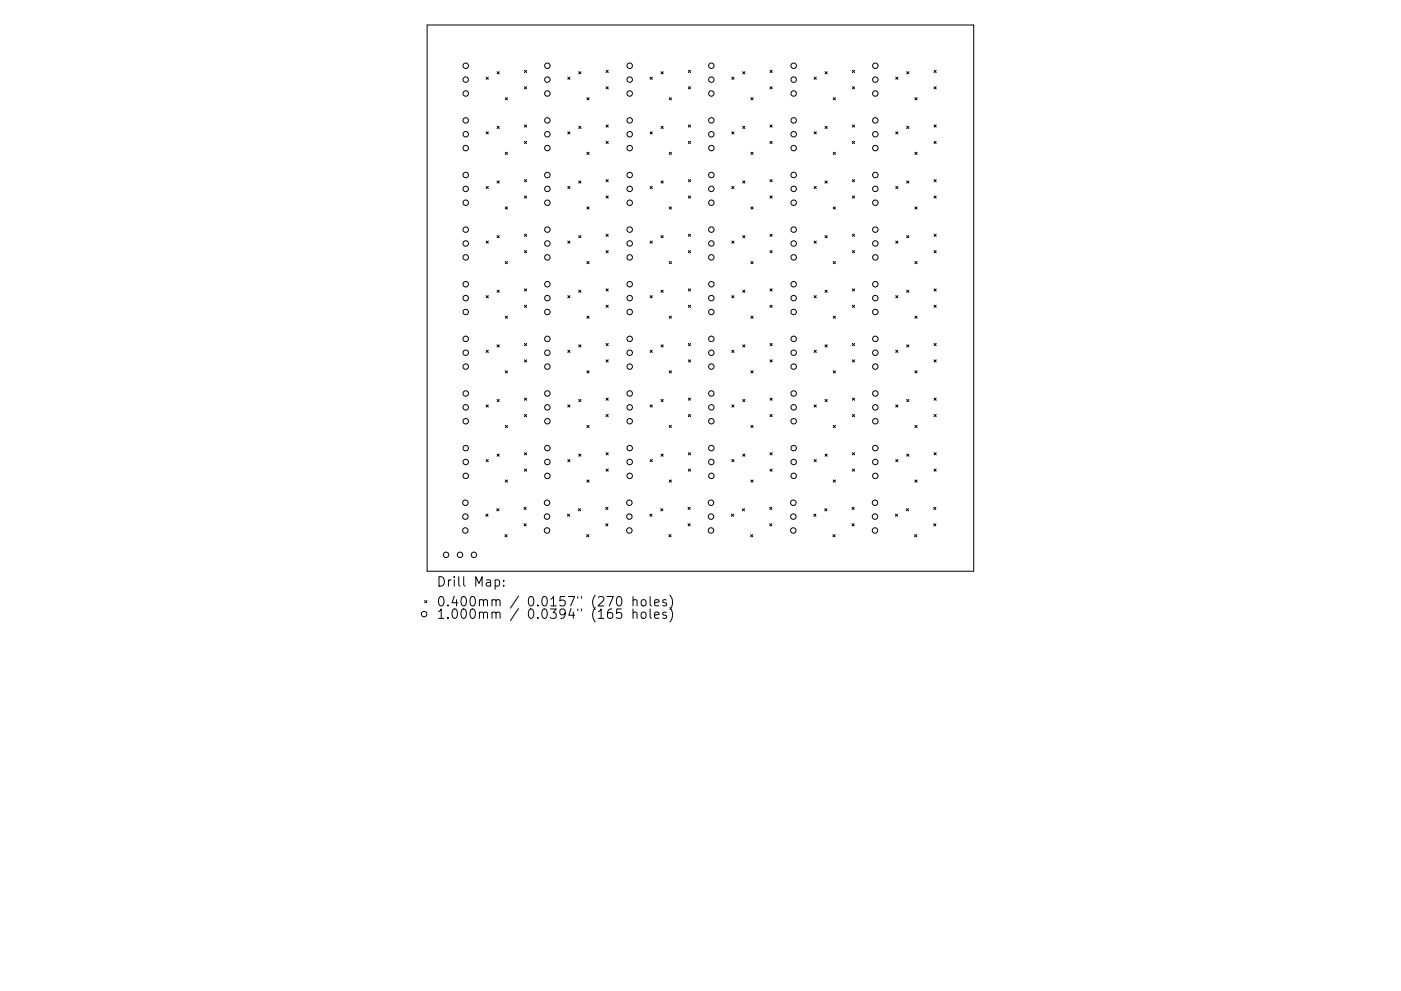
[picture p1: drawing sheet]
<svg xmlns="http://www.w3.org/2000/svg" width="297mm" height="210mm" viewBox="0 0 297 210" stroke-linecap="round" stroke-linejoin="round" font-family="sans-serif">
<defs><g id="words">
<g font-size="2.8">
<text x="92.5" y="124.5">Drill Map:</text>
<text x="92.5" y="128.7">0.400mm / 0.0157&quot; (270 holes)</text>
<text x="92.5" y="131.3">1.000mm / 0.0394&quot; (165 holes)</text>
</g>
</g></defs>
<g fill="none" stroke="#000" stroke-width=".21">
<path d="M90.6 5.3h115.8v115.9h-115.8zM103.1 16.4l.4 .4M103.5 16.4l-.4 .4M105.4 15.2l.5 .5M105.9 15.2l-.5 .5M111.2 14.9l.4 .5M111.2 18.4l.4 .5M111.6 14.9l-.4 .5M111.6 18.4l-.4 .5M120.4 16.4l.4 .4M120.8 16.4l-.4 .4M122.7 15.2l.5 .5"/>
<path d="M123.2 15.2l-.5 .5M128.5 14.9l.5 .5M128.5 18.4l.5 .5M129 14.9l-.5 .5M129 18.4l-.5 .5M137.8 16.4l.5 .4M138.3 16.4l-.5 .4M140.2 15.2l.4 .5M140.6 15.2l-.4 .5M146 14.9l.4 .5M146 18.4l.4 .5M146.4 14.9l-.4 .5"/>
<path d="M146.4 18.4l-.4 .5M155.2 16.4l.4 .4M155.6 16.4l-.4 .4M157.5 15.2l.4 .5M157.9 15.2l-.4 .5M163.3 14.9l.4 .5M163.3 18.4l.4 .5M163.7 18.4l-.4 .5M163.7 14.9l-.4 .5M172.6 16.4l.5 .4M173.1 16.4l-.5 .4M174.9 15.2l.5 .5"/>
<path d="M175.4 15.2l-.5 .5M180.7 14.9l.5 .5M180.7 18.4l.5 .5M181.2 18.4l-.5 .5M181.2 14.9l-.5 .5M189.9 16.4l.5 .4M190.4 16.4l-.5 .4M192.2 15.2l.5 .5M192.7 15.2l-.5 .5M198 14.9l.5 .5M198 18.4l.5 .5M198.5 18.4l-.5 .5"/>
<path d="M198.5 14.9l-.5 .5M103.1 28l.4 .4M103.1 39.6l.4 .4M103.5 28l-.4 .4M103.5 39.6l-.4 .4M105.4 26.8l.5 .5M105.4 38.4l.5 .5M105.9 26.8l-.5 .5M105.9 38.4l-.5 .5M107.1 20.7l.5 .5M107.1 32.3l.5 .5M107.6 20.7l-.5 .5"/>
<path d="M107.6 32.3l-.5 .5M111.2 26.5l.4 .5M111.2 30l.4 .5M111.2 38.1l.4 .5M111.6 26.5l-.4 .5M111.6 30l-.4 .5M111.6 38.1l-.4 .5M120.4 28l.4 .4M120.4 39.6l.4 .4M120.8 28l-.4 .4M120.8 39.6l-.4 .4M122.7 26.8l.5 .5"/>
<path d="M122.7 38.4l.5 .5M123.2 26.8l-.5 .5M123.2 38.4l-.5 .5M124.4 20.7l.5 .5M124.4 32.3l.5 .5M124.9 20.7l-.5 .5M124.9 32.3l-.5 .5M128.5 26.5l.5 .5M128.5 30l.5 .5M128.5 38.1l.5 .5M129 26.5l-.5 .5M129 30l-.5 .5"/>
<path d="M129 38.1l-.5 .5M137.8 28l.5 .4M137.8 39.6l.5 .4M138.3 28l-.5 .4M138.3 39.6l-.5 .4M140.2 26.8l.4 .5M140.2 38.4l.4 .5M140.6 26.8l-.4 .5M140.6 38.4l-.4 .5M141.9 20.7l.5 .5M141.9 32.3l.5 .5M142.4 20.7l-.5 .5"/>
<path d="M142.4 32.3l-.5 .5M146 26.5l.4 .5M146 30l.4 .5M146 38.1l.4 .5M146.4 26.5l-.4 .5M146.4 38.1l-.4 .5M146.4 30l-.4 .5M155.2 28l.4 .4M155.2 39.6l.4 .4M155.6 28l-.4 .4M155.6 39.6l-.4 .4M157.5 26.8l.4 .5"/>
<path d="M157.5 38.4l.4 .5M157.9 26.8l-.4 .5M157.9 38.4l-.4 .5M159.2 20.7l.5 .5M159.2 32.3l.5 .5M159.7 20.7l-.5 .5M159.7 32.3l-.5 .5M163.3 26.5l.4 .5M163.3 30l.4 .5M163.3 38.1l.4 .5M163.7 26.5l-.4 .5M163.7 38.1l-.4 .5"/>
<path d="M163.7 30l-.4 .5M172.6 28l.5 .4M172.6 39.6l.5 .4M173.1 28l-.5 .4M173.1 39.6l-.5 .4M174.9 26.8l.5 .5M174.9 38.4l.5 .5M175.4 26.8l-.5 .5M175.4 38.4l-.5 .5M176.7 20.7l.4 .5M176.7 32.3l.4 .5M177.1 32.3l-.4 .5"/>
<path d="M177.1 20.7l-.4 .5M180.7 26.5l.5 .5M180.7 30l.5 .5M180.7 38.1l.5 .5M181.2 26.5l-.5 .5M181.2 38.1l-.5 .5M181.2 30l-.5 .5M189.9 28l.5 .4M189.9 39.6l.5 .4M190.4 28l-.5 .4M190.4 39.6l-.5 .4M192.2 26.8l.5 .5"/>
<path d="M192.2 38.4l.5 .5M192.7 38.4l-.5 .5M192.7 26.8l-.5 .5M194 20.7l.4 .5M194 32.3l.4 .5M194.4 32.3l-.4 .5M194.4 20.7l-.4 .5M198 26.5l.5 .5M198 30l.5 .5M198 38.1l.5 .5M198.5 26.5l-.5 .5M198.5 30l-.5 .5"/>
<path d="M198.5 38.1l-.5 .5M103.1 51.1l.4 .5M103.5 51.1l-.4 .5M105.4 50l.5 .4M105.9 50l-.5 .4M107.1 43.9l.5 .5M107.1 55.5l.5 .4M107.6 43.9l-.5 .5M107.6 55.5l-.5 .4M111.2 41.6l.4 .4M111.2 49.7l.4 .5M111.2 53.2l.4 .4"/>
<path d="M111.6 41.6l-.4 .4M111.6 49.7l-.4 .5M111.6 53.2l-.4 .4M120.4 51.1l.4 .5M120.8 51.1l-.4 .5M122.7 50l.5 .4M123.2 50l-.5 .4M124.4 43.9l.5 .5M124.4 55.5l.5 .4M124.9 43.9l-.5 .5M124.9 55.5l-.5 .4M128.5 41.6l.5 .4"/>
<path d="M128.5 49.7l.5 .5M128.5 53.2l.5 .4M129 41.6l-.5 .4M129 49.7l-.5 .5M129 53.2l-.5 .4M137.8 51.1l.5 .5M138.3 51.1l-.5 .5M140.2 50l.4 .4M140.6 50l-.4 .4M141.9 43.9l.5 .5M141.9 55.5l.5 .4M142.4 43.9l-.5 .5"/>
<path d="M142.4 55.5l-.5 .4M146 41.6l.4 .4M146 49.7l.4 .5M146 53.2l.4 .4M146.4 41.6l-.4 .4M146.4 49.7l-.4 .5M146.4 53.2l-.4 .4M155.2 51.1l.4 .5M155.6 51.1l-.4 .5M157.5 50l.4 .4M157.9 50l-.4 .4M159.2 43.9l.5 .5"/>
<path d="M159.2 55.5l.5 .4M159.7 43.9l-.5 .5M159.7 55.5l-.5 .4M163.3 41.6l.4 .4M163.3 49.7l.4 .5M163.3 53.2l.4 .4M163.7 41.6l-.4 .4M163.7 49.7l-.4 .5M163.7 53.2l-.4 .4M172.6 51.1l.5 .5M173.1 51.1l-.5 .5M174.9 50l.5 .4"/>
<path d="M175.4 50l-.5 .4M176.7 43.9l.4 .5M176.7 55.5l.4 .4M177.1 43.9l-.4 .5M177.1 55.5l-.4 .4M180.7 41.6l.5 .4M180.7 49.7l.5 .5M180.7 53.2l.5 .4M181.2 41.6l-.5 .4M181.2 49.7l-.5 .5M181.2 53.2l-.5 .4M189.9 51.1l.5 .5"/>
<path d="M190.4 51.1l-.5 .5M192.2 50l.5 .4M192.7 50l-.5 .4M194 43.9l.4 .5M194 55.5l.4 .4M194.4 43.9l-.4 .5M194.4 55.5l-.4 .4M198 41.6l.5 .4M198 49.7l.5 .5M198 53.2l.5 .4M198.5 41.6l-.5 .4M198.5 49.7l-.5 .5"/>
<path d="M198.5 53.2l-.5 .4M103.1 62.7l.4 .5M103.1 74.3l.4 .5M103.5 62.7l-.4 .5M103.5 74.3l-.4 .5M105.4 61.6l.5 .4M105.4 73.2l.5 .4M105.9 61.6l-.5 .4M105.9 73.2l-.5 .4M107.1 67.1l.5 .4M107.1 78.7l.5 .4M107.6 67.1l-.5 .4"/>
<path d="M107.6 78.7l-.5 .4M111.2 61.3l.4 .4M111.2 64.8l.4 .4M111.2 72.9l.4 .4M111.2 76.3l.4 .5M111.6 61.3l-.4 .4M111.6 64.8l-.4 .4M111.6 72.9l-.4 .4M111.6 76.3l-.4 .5M120.4 62.7l.4 .5M120.4 74.3l.4 .5M120.8 62.7l-.4 .5"/>
<path d="M120.8 74.3l-.4 .5M122.7 61.6l.5 .4M122.7 73.2l.5 .4M123.2 61.6l-.5 .4M123.2 73.2l-.5 .4M124.4 67.1l.5 .4M124.4 78.7l.5 .4M124.9 67.1l-.5 .4M124.9 78.7l-.5 .4M128.5 61.3l.5 .4M128.5 64.8l.5 .4M128.5 72.9l.5 .4"/>
<path d="M128.5 76.3l.5 .5M129 61.3l-.5 .4M129 64.8l-.5 .4M129 72.9l-.5 .4M129 76.3l-.5 .5M137.8 62.7l.5 .5M137.8 74.3l.5 .5M138.3 62.7l-.5 .5M138.3 74.3l-.5 .5M140.2 61.6l.4 .4M140.2 73.2l.4 .4M140.6 61.6l-.4 .4"/>
<path d="M140.6 73.2l-.4 .4M141.9 67.1l.5 .4M141.9 78.7l.5 .4M142.4 67.1l-.5 .4M142.4 78.7l-.5 .4M146 61.3l.4 .4M146 64.8l.4 .4M146 72.9l.4 .4M146 76.3l.4 .5M146.4 61.3l-.4 .4M146.4 64.8l-.4 .4M146.4 72.9l-.4 .4"/>
<path d="M146.4 76.3l-.4 .5M155.2 62.7l.4 .5M155.2 74.3l.4 .5M155.6 62.7l-.4 .5M155.6 74.3l-.4 .5M157.5 61.6l.4 .4M157.5 73.2l.4 .4M157.9 61.6l-.4 .4M157.9 73.2l-.4 .4M159.2 67.1l.5 .4M159.2 78.7l.5 .4M159.7 67.1l-.5 .4"/>
<path d="M159.7 78.7l-.5 .4M163.3 72.9l.4 .4M163.3 61.3l.4 .4M163.3 64.8l.4 .4M163.3 76.3l.4 .5M163.7 61.3l-.4 .4M163.7 64.8l-.4 .4M163.7 72.9l-.4 .4M163.7 76.3l-.4 .5M172.6 62.7l.5 .5M172.6 74.3l.5 .5M173.1 62.7l-.5 .5"/>
<path d="M173.1 74.3l-.5 .5M174.9 61.6l.5 .4M174.9 73.2l.5 .4M175.4 61.6l-.5 .4M175.4 73.2l-.5 .4M176.7 67.1l.4 .4M176.7 78.7l.4 .4M177.1 67.1l-.4 .4M177.1 78.7l-.4 .4M180.7 61.3l.5 .4M180.7 64.8l.5 .4M180.7 72.9l.5 .4"/>
<path d="M180.7 76.3l.5 .5M181.2 61.3l-.5 .4M181.2 64.8l-.5 .4M181.2 72.9l-.5 .4M181.2 76.3l-.5 .5M189.9 62.7l.5 .5M189.9 74.3l.5 .5M190.4 62.7l-.5 .5M190.4 74.3l-.5 .5M192.2 61.6l.5 .4M192.2 73.2l.5 .4M192.7 61.6l-.5 .4"/>
<path d="M192.7 73.2l-.5 .4M194 67.1l.4 .4M194 78.7l.4 .4M194.4 67.1l-.4 .4M194.4 78.7l-.4 .4M198 76.3l.5 .5M198 61.3l.5 .4M198 64.8l.5 .4M198 72.9l.5 .4M198.5 61.3l-.5 .4M198.5 64.8l-.5 .4M198.5 72.9l-.5 .4"/>
<path d="M198.5 76.3l-.5 .5M103.1 85.9l.4 .5M103.1 97.5l.4 .5M103.5 85.9l-.4 .5M103.5 97.5l-.4 .5M105.4 84.7l.5 .5M105.4 96.3l.5 .5M105.9 84.7l-.5 .5M105.9 96.3l-.5 .5M107.1 90.3l.5 .4M107.6 90.3l-.5 .4M111.2 84.5l.4 .4"/>
<path d="M111.2 87.9l.4 .5M111.2 96l.4 .5M111.2 99.5l.4 .5M111.6 84.5l-.4 .4M111.6 87.9l-.4 .5M111.6 96l-.4 .5M111.6 99.5l-.4 .5M120.4 85.9l.4 .5M120.4 97.5l.4 .5M120.8 85.9l-.4 .5M120.8 97.5l-.4 .5M122.7 84.7l.5 .5"/>
<path d="M122.7 96.3l.5 .5M123.2 84.7l-.5 .5M123.2 96.3l-.5 .5M124.4 90.3l.5 .4M124.9 90.3l-.5 .4M128.5 84.5l.5 .4M128.5 87.9l.5 .5M128.5 96l.5 .5M128.5 99.5l.5 .5M129 84.5l-.5 .4M129 87.9l-.5 .5M129 96l-.5 .5"/>
<path d="M129 99.5l-.5 .5M137.8 85.9l.5 .5M137.8 97.5l.5 .5M138.3 85.9l-.5 .5M138.3 97.5l-.5 .5M140.2 84.7l.4 .5M140.2 96.3l.4 .5M140.6 84.7l-.4 .5M140.6 96.3l-.4 .5M141.9 90.3l.5 .4M142.4 90.3l-.5 .4M146 84.5l.4 .4"/>
<path d="M146 87.9l.4 .5M146 96l.4 .5M146 99.5l.4 .5M146.4 84.5l-.4 .4M146.4 87.9l-.4 .5M146.4 96l-.4 .5M146.4 99.5l-.4 .5M155.2 85.9l.4 .5M155.2 97.5l.4 .5M155.6 85.9l-.4 .5M155.6 97.5l-.4 .5M157.5 84.7l.4 .5"/>
<path d="M157.5 96.3l.4 .5M157.9 84.7l-.4 .5M157.9 96.3l-.4 .5M159.2 90.3l.5 .4M159.7 90.3l-.5 .4M163.3 87.9l.4 .5M163.3 99.5l.4 .5M163.3 84.5l.4 .4M163.3 96l.4 .5M163.7 84.5l-.4 .4M163.7 87.9l-.4 .5M163.7 96l-.4 .5"/>
<path d="M163.7 99.5l-.4 .5M172.6 85.9l.5 .5M172.6 97.5l.5 .5M173.1 85.9l-.5 .5M173.1 97.5l-.5 .5M174.9 84.7l.5 .5M174.9 96.3l.5 .5M175.4 84.7l-.5 .5M175.4 96.3l-.5 .5M176.7 90.3l.4 .4M177.1 90.3l-.4 .4M180.7 84.5l.5 .4"/>
<path d="M180.7 87.9l.5 .5M180.7 96l.5 .5M180.7 99.5l.5 .5M181.2 84.5l-.5 .4M181.2 87.9l-.5 .5M181.2 96l-.5 .5M181.2 99.5l-.5 .5M189.9 85.9l.5 .5M189.9 97.5l.5 .5M190.4 85.9l-.5 .5M190.4 97.5l-.5 .5M192.2 84.7l.5 .5"/>
<path d="M192.2 96.3l.5 .5M192.7 84.7l-.5 .5M192.7 96.3l-.5 .5M194 90.3l.4 .4M194.4 90.3l-.4 .4M198 87.9l.5 .5M198 84.5l.5 .4M198 96l.5 .5M198 99.5l.5 .5M198.5 84.5l-.5 .4M198.5 87.9l-.5 .5M198.5 96l-.5 .5"/>
<path d="M198.5 99.5l-.5 .5M103 109.1l.5 .4M103.5 109.1l-.5 .4M105.3 107.9l.5 .5M105.8 107.9l-.5 .5M107.1 113.4l.4 .5M107.1 101.8l.5 .5M107.5 113.4l-.4 .5M107.6 101.8l-.5 .5M111.1 107.6l.5 .5M111.1 111.1l.5 .5M111.6 107.6l-.5 .5"/>
<path d="M111.6 111.1l-.5 .5M120.3 109.1l.5 .4M120.8 109.1l-.5 .4M122.6 107.9l.5 .5M123.1 107.9l-.5 .5M124.4 113.4l.4 .5M124.4 101.8l.5 .5M124.8 113.4l-.4 .5M124.9 101.8l-.5 .5M128.4 107.6l.5 .5M128.4 111.1l.5 .5M128.9 107.6l-.5 .5"/>
<path d="M128.9 111.1l-.5 .5M137.8 109.1l.4 .4M138.2 109.1l-.4 .4M140.1 107.9l.4 .5M140.5 107.9l-.4 .5M141.8 113.4l.5 .5M141.9 101.8l.5 .5M142.3 113.4l-.5 .5M142.4 101.8l-.5 .5M145.9 107.6l.4 .5M145.9 111.1l.4 .5M146.3 107.6l-.4 .5"/>
<path d="M146.3 111.1l-.4 .5M155.1 109.1l.4 .4M155.5 109.1l-.4 .4M157.4 107.9l.5 .5M157.9 107.9l-.5 .5M159.1 113.4l.5 .5M159.2 101.8l.5 .5M159.6 113.4l-.5 .5M159.7 101.8l-.5 .5M163.2 111.1l.5 .5M163.2 107.6l.5 .5M163.7 107.6l-.5 .5"/>
<path d="M163.7 111.1l-.5 .5M172.5 109.1l.5 .4M173 109.1l-.5 .4M174.9 107.9l.4 .5M175.3 107.9l-.4 .5M176.6 113.4l.5 .5M176.7 101.8l.4 .5M177.1 113.4l-.5 .5M177.1 101.8l-.4 .5M180.6 107.6l.5 .5M180.6 111.1l.5 .5M181.1 107.6l-.5 .5"/>
<path d="M181.1 111.1l-.5 .5M189.8 109.1l.5 .4M190.3 109.1l-.5 .4M192.2 107.9l.4 .5M192.6 107.9l-.4 .5M193.9 113.4l.5 .5M194 101.8l.4 .5M194.4 113.4l-.5 .5M194.4 101.8l-.4 .5M198 111.1l.4 .5M198 107.6l.4 .5M198.4 107.6l-.4 .5"/>
<path d="M198.4 111.1l-.4 .5M90 127.4l.5 .5M90.5 127.4l-.5 .5M105 123.1l.6-.1 .3 .4v.6l-.2 .3h-.7M106.8 124.2v.2M106.8 123.1v.2M130.9 126.7l.5-.1a1.25 1.25 0 0 1 0 2l-.4-.1-.2-.3-.1-.9zM131.7 129.2h-.9l-.1 .9 .3-.1 .6 .1 .2 .2-.1 .7-.2 .2h-.5l-.3-.2M134.2 127.4l.3-.2 .5 .1 .1 1.3M134.2 130.1a.5 .5 0 0 1 .9 0v1.1M134.2 126.6v2M134.2 129.2v2"/>
<path d="M136 127.4l.3-.2a.54 .54 0 0 1 .7 .4v.6a.54 .54 0 0 1-.5 .4 .54 .54 0 0 1-.6-.4zM136 130.1a.54 .54 0 0 1 .6-.2 .54 .54 0 0 1 .4 .3v.6a.54 .54 0 0 1-.5 .4 .54 .54 0 0 1-.6-.4zM137.8 126.6v1.7l.3 .3M137.8 129.2v1.7l.3 .3M138.8 127.9l.9-.2-.1-.4-.5-.1-.3 .3 .1 1h.7M138.8 130.5l.9-.2-.1-.3-.5-.1-.3 .2 .1 1h.7M141.3 127.3l-.5-.1-.3 .3 .1 .3 .7 .2v.5h-.8M141.3 130l-.5-.1-.3 .2 .1 .3 .7 .2v.5h-.8M142 126.3a2.29 2.29 0 0 1 0 3M142 128.9a2.29 2.29 0 0 1 0 3.1"/>
<circle cx="98.7" cy="19.8" r=".58"/>
<circle cx="98.7" cy="16.9" r=".58"/>
<circle cx="98.7" cy="14" r=".58"/>
<circle cx="116.1" cy="19.8" r=".58"/>
<circle cx="116.1" cy="16.9" r=".58"/>
<circle cx="116.1" cy="14" r=".58"/>
<circle cx="133.5" cy="19.8" r=".58"/>
<circle cx="133.5" cy="16.9" r=".58"/>
<circle cx="133.5" cy="14" r=".58"/>
<circle cx="150.8" cy="19.8" r=".58"/>
<circle cx="150.8" cy="16.9" r=".58"/>
<circle cx="150.8" cy="14" r=".58"/>
<circle cx="168.3" cy="19.8" r=".58"/>
<circle cx="168.3" cy="16.9" r=".58"/>
<circle cx="168.3" cy="14" r=".58"/>
<circle cx="185.6" cy="19.8" r=".58"/>
<circle cx="185.6" cy="16.9" r=".58"/>
<circle cx="185.6" cy="14" r=".58"/>
<circle cx="98.7" cy="25.5" r=".58"/>
<circle cx="98.7" cy="28.5" r=".58"/>
<circle cx="98.7" cy="37.1" r=".58"/>
<circle cx="98.7" cy="31.4" r=".58"/>
<circle cx="116.1" cy="28.5" r=".58"/>
<circle cx="116.1" cy="25.5" r=".58"/>
<circle cx="116.1" cy="37.1" r=".58"/>
<circle cx="116.1" cy="31.4" r=".58"/>
<circle cx="133.5" cy="28.5" r=".58"/>
<circle cx="133.5" cy="25.5" r=".58"/>
<circle cx="133.5" cy="37.1" r=".58"/>
<circle cx="133.5" cy="31.4" r=".58"/>
<circle cx="150.8" cy="25.5" r=".58"/>
<circle cx="150.8" cy="28.5" r=".58"/>
<circle cx="150.8" cy="37.1" r=".58"/>
<circle cx="150.8" cy="31.4" r=".58"/>
<circle cx="168.3" cy="28.5" r=".58"/>
<circle cx="168.3" cy="25.5" r=".58"/>
<circle cx="168.3" cy="37.1" r=".58"/>
<circle cx="168.3" cy="31.4" r=".58"/>
<circle cx="185.6" cy="28.5" r=".58"/>
<circle cx="185.6" cy="25.5" r=".58"/>
<circle cx="185.6" cy="37.1" r=".58"/>
<circle cx="185.6" cy="31.4" r=".58"/>
<circle cx="98.7" cy="43" r=".58"/>
<circle cx="98.7" cy="48.7" r=".58"/>
<circle cx="98.7" cy="54.6" r=".58"/>
<circle cx="98.7" cy="51.7" r=".58"/>
<circle cx="98.7" cy="40.1" r=".58"/>
<circle cx="116.1" cy="43" r=".58"/>
<circle cx="116.1" cy="48.7" r=".58"/>
<circle cx="116.1" cy="54.6" r=".58"/>
<circle cx="116.1" cy="51.7" r=".58"/>
<circle cx="116.1" cy="40.1" r=".58"/>
<circle cx="133.5" cy="43" r=".58"/>
<circle cx="133.5" cy="48.7" r=".58"/>
<circle cx="133.5" cy="54.6" r=".58"/>
<circle cx="133.5" cy="51.7" r=".58"/>
<circle cx="133.5" cy="40.1" r=".58"/>
<circle cx="150.8" cy="43" r=".58"/>
<circle cx="150.8" cy="48.7" r=".58"/>
<circle cx="150.8" cy="54.6" r=".58"/>
<circle cx="150.8" cy="51.7" r=".58"/>
<circle cx="150.8" cy="40.1" r=".58"/>
<circle cx="168.3" cy="43" r=".58"/>
<circle cx="168.3" cy="48.7" r=".58"/>
<circle cx="168.3" cy="54.6" r=".58"/>
<circle cx="168.3" cy="51.7" r=".58"/>
<circle cx="168.3" cy="40.1" r=".58"/>
<circle cx="185.6" cy="43" r=".58"/>
<circle cx="185.6" cy="48.7" r=".58"/>
<circle cx="185.6" cy="54.6" r=".58"/>
<circle cx="185.6" cy="51.7" r=".58"/>
<circle cx="185.6" cy="40.1" r=".58"/>
<circle cx="98.7" cy="77.8" r=".58"/>
<circle cx="98.7" cy="66.2" r=".58"/>
<circle cx="98.7" cy="60.3" r=".58"/>
<circle cx="98.7" cy="63.3" r=".58"/>
<circle cx="98.7" cy="74.8" r=".58"/>
<circle cx="98.7" cy="71.9" r=".58"/>
<circle cx="116.1" cy="66.2" r=".58"/>
<circle cx="116.1" cy="77.8" r=".58"/>
<circle cx="116.1" cy="60.3" r=".58"/>
<circle cx="116.1" cy="63.3" r=".58"/>
<circle cx="116.1" cy="74.8" r=".58"/>
<circle cx="116.1" cy="71.9" r=".58"/>
<circle cx="133.5" cy="66.2" r=".58"/>
<circle cx="133.5" cy="77.8" r=".58"/>
<circle cx="133.5" cy="60.3" r=".58"/>
<circle cx="133.5" cy="63.3" r=".58"/>
<circle cx="133.5" cy="74.8" r=".58"/>
<circle cx="133.5" cy="71.9" r=".58"/>
<circle cx="150.8" cy="77.8" r=".58"/>
<circle cx="150.8" cy="66.2" r=".58"/>
<circle cx="150.8" cy="60.3" r=".58"/>
<circle cx="150.8" cy="63.3" r=".58"/>
<circle cx="150.8" cy="74.8" r=".58"/>
<circle cx="150.8" cy="71.9" r=".58"/>
<circle cx="168.3" cy="66.2" r=".58"/>
<circle cx="168.3" cy="77.8" r=".58"/>
<circle cx="168.3" cy="60.3" r=".58"/>
<circle cx="168.3" cy="63.3" r=".58"/>
<circle cx="168.3" cy="74.8" r=".58"/>
<circle cx="168.3" cy="71.9" r=".58"/>
<circle cx="185.6" cy="66.2" r=".58"/>
<circle cx="185.6" cy="77.8" r=".58"/>
<circle cx="185.6" cy="60.3" r=".58"/>
<circle cx="185.6" cy="63.3" r=".58"/>
<circle cx="185.6" cy="74.8" r=".58"/>
<circle cx="185.6" cy="71.9" r=".58"/>
<circle cx="98.7" cy="83.5" r=".58"/>
<circle cx="98.7" cy="98" r=".58"/>
<circle cx="98.7" cy="89.4" r=".58"/>
<circle cx="98.7" cy="86.4" r=".58"/>
<circle cx="98.7" cy="95.1" r=".58"/>
<circle cx="116.1" cy="83.5" r=".58"/>
<circle cx="116.1" cy="98" r=".58"/>
<circle cx="116.1" cy="89.4" r=".58"/>
<circle cx="116.1" cy="86.4" r=".58"/>
<circle cx="116.1" cy="95.1" r=".58"/>
<circle cx="133.5" cy="83.5" r=".58"/>
<circle cx="133.5" cy="98" r=".58"/>
<circle cx="133.5" cy="89.4" r=".58"/>
<circle cx="133.5" cy="86.4" r=".58"/>
<circle cx="133.5" cy="95.1" r=".58"/>
<circle cx="150.8" cy="83.5" r=".58"/>
<circle cx="150.8" cy="98" r=".58"/>
<circle cx="150.8" cy="89.4" r=".58"/>
<circle cx="150.8" cy="86.4" r=".58"/>
<circle cx="150.8" cy="95.1" r=".58"/>
<circle cx="168.3" cy="83.5" r=".58"/>
<circle cx="168.3" cy="98" r=".58"/>
<circle cx="168.3" cy="89.4" r=".58"/>
<circle cx="168.3" cy="86.4" r=".58"/>
<circle cx="168.3" cy="95.1" r=".58"/>
<circle cx="185.6" cy="83.5" r=".58"/>
<circle cx="185.6" cy="98" r=".58"/>
<circle cx="185.6" cy="89.4" r=".58"/>
<circle cx="185.6" cy="86.4" r=".58"/>
<circle cx="185.6" cy="95.1" r=".58"/>
<circle cx="94.6" cy="117.7" r=".58"/>
<circle cx="97.5" cy="117.7" r=".58"/>
<circle cx="98.7" cy="112.5" r=".58"/>
<circle cx="98.7" cy="109.6" r=".58"/>
<circle cx="98.7" cy="106.7" r=".58"/>
<circle cx="98.7" cy="101" r=".58"/>
<circle cx="100.5" cy="117.7" r=".58"/>
<circle cx="116" cy="109.6" r=".58"/>
<circle cx="116" cy="112.5" r=".58"/>
<circle cx="116" cy="106.7" r=".58"/>
<circle cx="116.1" cy="101" r=".58"/>
<circle cx="133.4" cy="109.6" r=".58"/>
<circle cx="133.4" cy="112.5" r=".58"/>
<circle cx="133.4" cy="106.7" r=".58"/>
<circle cx="133.5" cy="101" r=".58"/>
<circle cx="150.7" cy="112.5" r=".58"/>
<circle cx="150.7" cy="109.6" r=".58"/>
<circle cx="150.7" cy="106.7" r=".58"/>
<circle cx="150.8" cy="101" r=".58"/>
<circle cx="168.2" cy="109.6" r=".58"/>
<circle cx="168.2" cy="112.5" r=".58"/>
<circle cx="168.2" cy="106.7" r=".58"/>
<circle cx="168.3" cy="101" r=".58"/>
<circle cx="185.5" cy="109.6" r=".58"/>
<circle cx="185.5" cy="112.5" r=".58"/>
<circle cx="185.5" cy="106.7" r=".58"/>
<circle cx="185.6" cy="101" r=".58"/>
<circle cx="89.9" cy="130.3" r=".58"/>
</g>
<use href="#words"/>
</svg>
